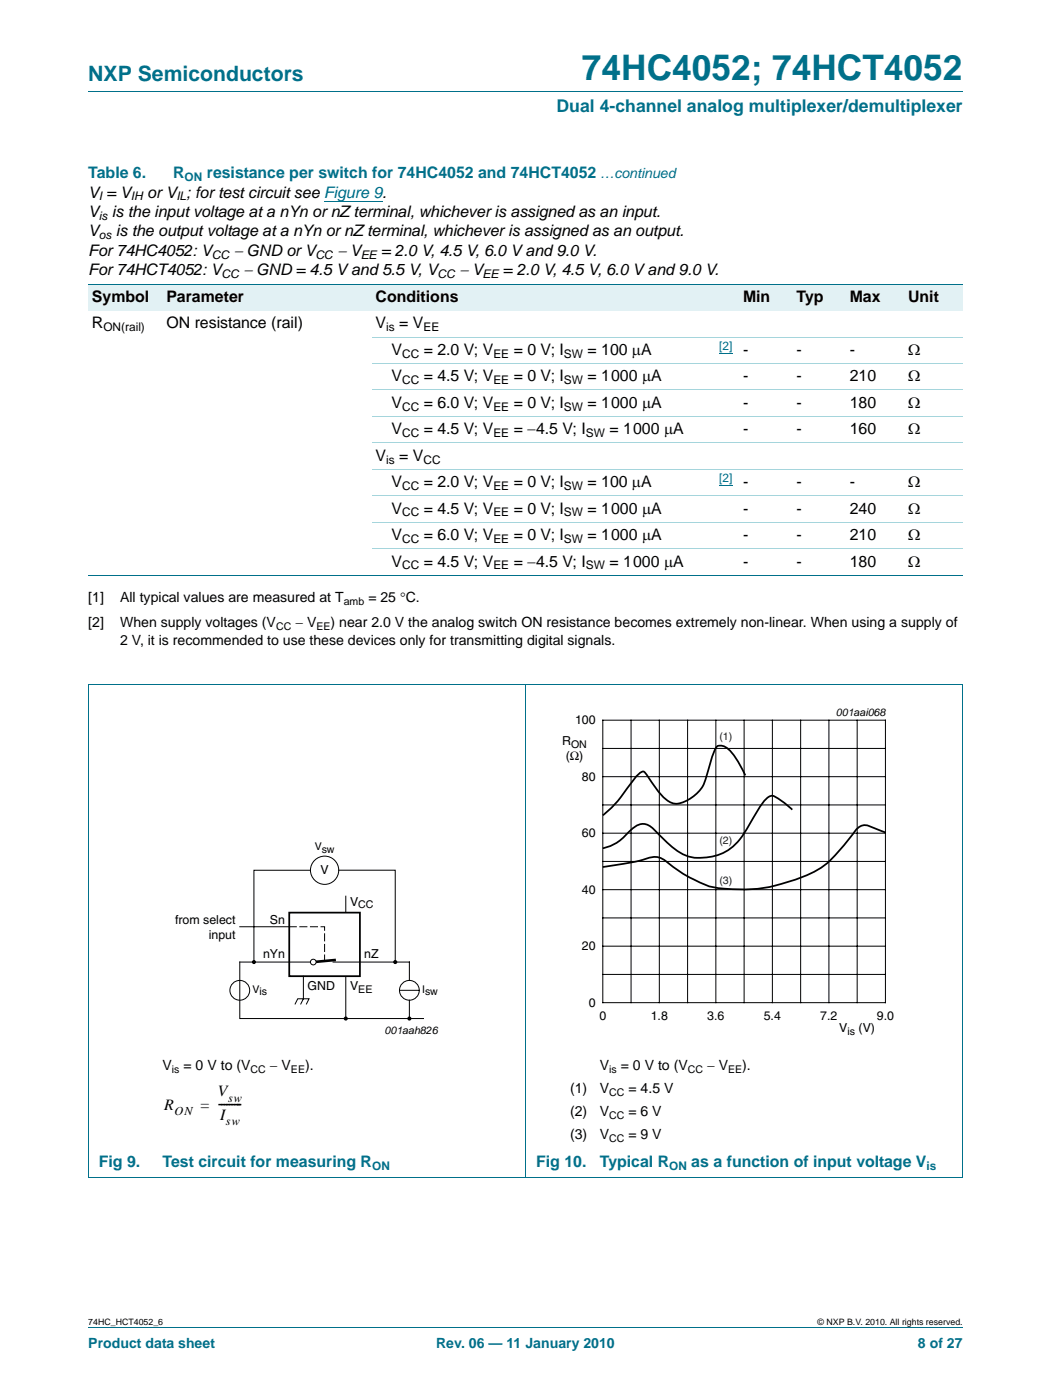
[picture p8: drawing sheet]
<svg xmlns="http://www.w3.org/2000/svg" width="210mm" height="280mm" viewBox="0 0 210 280" stroke-linecap="round" stroke-linejoin="round" font-family="sans-serif">
<defs><g id="words">
<text font-size="7" fill="#00708a" x="116.2" y="16">74HC4052; 74HCT4052</text>
<text font-size="4.2" fill="#00708a" x="17.6" y="16.2">NXP Semiconductors</text>
<text font-size="3.5" fill="#00708a" x="111.1" y="22.4">Dual 4-channel analog multiplexer/demultiplexer</text>
<g font-size="3.4">
<text x="46.6" y="51.1">− GND or V</text>
<text x="67.3" y="51.1">− V</text>
<text x="48.6" y="55">− GND = 4.5 V and 5.5 V, V</text>
<text x="91.7" y="55">− V</text>
</g>
<g font-size="3.2" fill="#00708a">
<text x="17.6" y="35.6">Table 6.</text>
<text x="34.6" y="35.6">R</text>
<text x="41.3" y="35.6">resistance per switch for 74HC4052 and 74HCT4052</text>
<text x="19.7" y="233.2">Fig 9.</text>
<text x="32.5" y="233.2">Test circuit for measuring R</text>
<text x="107.1" y="233.2">Fig 10.</text>
<text x="119.8" y="233.2">Typical R</text>
<text x="138.1" y="233.2">as a function of input voltage V</text>
</g>
<g font-size="3.2">
<text x="17.6" y="39.5">V = V</text>
<text x="29.4" y="39.5">or V ; for test circuit see Figure 9.</text>
<text x="17.6" y="47.2">V</text>
<text x="17.6" y="43.4">V is the input voltage at a nYn or nZ terminal, whichever is assigned as an input.</text>
<text x="23.1" y="47.2">is the output voltage at a nYn or nZ terminal, whichever is assigned as an output.</text>
<text x="17.6" y="51.1">For 74HC4052: V</text>
<text x="76.1" y="51.1">= 2.0 V, 4.5 V, 6.0 V and 9.0 V.</text>
<text x="17.6" y="55">For 74HCT4052: V</text>
<text x="100.5" y="55">= 2.0 V, 4.5 V, 6.0 V and 9.0 V.</text>
<text x="18.4" y="65.6">R</text>
<text x="18.4" y="60.3">Symbol</text>
<text x="33.2" y="65.6">ON resistance (rail)</text>
<text x="33.2" y="60.3">Parameter</text>
<text x="75" y="65.6">V</text>
<text x="75" y="60.3">Conditions</text>
<text x="79.7" y="65.6">= V</text>
<text x="148.4" y="60.3">Min</text>
<text x="159.1" y="60.3">Typ</text>
<text x="169.7" y="60.3">Max</text>
<text x="181.4" y="60.3">Unit</text>
<text x="78.2" y="70.9">V</text>
<text x="84.6" y="70.9">= 2.0 V; V</text>
<text x="102.6" y="70.9">= 0 V; I</text>
<text x="117.3" y="70.9">= 100 μA</text>
<text x="148.4" y="70.9">-</text>
<text x="159.1" y="70.9">-</text>
<text x="169.7" y="70.9">-</text>
<text x="181.4" y="70.9">Ω</text>
<text x="78.2" y="76.2">V</text>
<text x="84.6" y="76.2">= 4.5 V; V</text>
<text x="102.6" y="76.2">= 0 V; I</text>
<text x="117.3" y="76.2">= 1000 μA</text>
<text x="148.4" y="76.2">-</text>
<text x="159.1" y="76.2">-</text>
<text x="169.7" y="76.2">210</text>
<text x="181.4" y="76.2">Ω</text>
<text x="78.2" y="81.5">V</text>
<text x="84.6" y="81.5">= 6.0 V; V</text>
<text x="102.6" y="81.5">= 0 V; I</text>
<text x="117.3" y="81.5">= 1000 μA</text>
<text x="148.4" y="81.5">-</text>
<text x="159.1" y="81.5">-</text>
<text x="169.7" y="81.5">180</text>
<text x="181.4" y="81.5">Ω</text>
<text x="78.2" y="86.8">V</text>
<text x="84.6" y="86.8">= 4.5 V; V</text>
<text x="102.6" y="86.8">= −4.5 V; I</text>
<text x="121.7" y="86.8">= 1000 μA</text>
<text x="148.4" y="86.8">-</text>
<text x="159.1" y="86.8">-</text>
<text x="169.7" y="86.8">160</text>
<text x="181.4" y="86.8">Ω</text>
<text x="75" y="92">V</text>
<text x="79.7" y="92">= V</text>
<text x="78.2" y="97.3">V</text>
<text x="84.6" y="97.3">= 2.0 V; V</text>
<text x="102.6" y="97.3">= 0 V; I</text>
<text x="117.3" y="97.3">= 100 μA</text>
<text x="148.4" y="97.3">-</text>
<text x="159.1" y="97.3">-</text>
<text x="169.7" y="97.3">-</text>
<text x="181.4" y="97.3">Ω</text>
<text x="78.2" y="102.6">V</text>
<text x="78.2" y="107.9">V</text>
<text x="84.6" y="102.6">= 4.5 V; V</text>
<text x="84.6" y="107.9">= 6.0 V; V</text>
<text x="102.6" y="102.6">= 0 V; I</text>
<text x="102.6" y="107.9">= 0 V; I</text>
<text x="117.3" y="102.6">= 1000 μA</text>
<text x="117.3" y="107.9">= 1000 μA</text>
<text x="148.4" y="102.6">-</text>
<text x="148.4" y="107.9">-</text>
<text x="159.1" y="102.6">-</text>
<text x="159.1" y="107.9">-</text>
<text x="169.7" y="102.6">240</text>
<text x="169.7" y="107.9">210</text>
<text x="181.4" y="102.6">Ω</text>
<text x="181.4" y="107.9">Ω</text>
<text x="78.2" y="113.2">V</text>
<text x="84.6" y="113.2">= 4.5 V; V</text>
<text x="102.6" y="113.2">= −4.5 V; I</text>
<text x="121.7" y="113.2">= 1000 μA</text>
<text x="148.4" y="113.2">-</text>
<text x="159.1" y="113.2">-</text>
<text x="169.7" y="113.2">180</text>
<text x="181.4" y="113.2">Ω</text>
<text x="32.8" y="221.8">R</text>
<text x="40.1" y="221.8">= --------</text>
<text x="43.5" y="219.1">V</text>
<text x="43.9" y="223.8">I</text>
</g>
<g font-size="2.8" fill="#00708a">
<text x="119.9" y="35.6">…continued</text>
<text x="17.6" y="269.3">Product data sheet</text>
<text x="87.1" y="269.3">Rev. 06 — 11 January 2010</text>
<text x="183.3" y="269.3">8 of 27</text>
</g>
<g font-size="2.8">
<text x="17.6" y="120.4">[1]</text>
<text x="17.6" y="125.3">[2]</text>
<text x="24" y="125.3">When supply voltages (V</text>
<text x="24" y="120.4">All typical values are measured at T</text>
<text x="59" y="125.3">− V</text>
<text x="66" y="125.3">) near 2.0 V the analog switch ON resistance becomes extremely non-linear. When using a supply of</text>
<text x="73.6" y="120.4">= 25 °C.</text>
<text x="24" y="128.9">2 V, it is recommended to use these devices only for transmitting digital signals.</text>
<text x="32.4" y="213.9">V</text>
<text x="36.6" y="213.9">= 0 V to (V</text>
<text x="53.9" y="213.9">− V</text>
<text x="60.9" y="213.9">).</text>
<text x="119.8" y="213.9">V</text>
<text x="124" y="213.9">= 0 V to (V</text>
<text x="141.2" y="213.9">− V</text>
<text x="148.3" y="213.9">).</text>
<text x="113.9" y="218.5">(1)</text>
<text x="119.8" y="218.5">V</text>
<text x="125.5" y="218.5">= 4.5 V</text>
<text x="113.9" y="223">(2)</text>
<text x="113.9" y="227.6">(3)</text>
<text x="119.8" y="223">V</text>
<text x="119.8" y="227.6">V</text>
<text x="125.5" y="223">= 6 V</text>
<text x="125.5" y="227.6">= 9 V</text>
</g>
<g font-size="2.5">
<text x="112.3" y="148.9">R</text>
<text x="114.9" y="144.8">100</text>
<text x="113" y="151.9">(Ω)</text>
<text x="116.2" y="156">80</text>
<text x="116.2" y="167.3">60</text>
<text x="64" y="174.7">V</text>
<text x="116.2" y="178.6">40</text>
<text x="35" y="184.6">from select</text>
<text x="53.9" y="184.6">Sn</text>
<text x="69.9" y="181">V</text>
<text x="41.7" y="187.6">input</text>
<text x="52.5" y="191.4">nYn</text>
<text x="72.7" y="191.4">nZ</text>
<text x="116.2" y="189.9">20</text>
<text x="61.4" y="197.9">GND</text>
<text x="69.9" y="197.9">V</text>
<text x="117.6" y="201.2">0</text>
<text x="119.7" y="203.7">0</text>
<text x="130" y="203.7">1.8</text>
<text x="141.3" y="203.7">3.6</text>
<text x="152.5" y="203.7">5.4</text>
<text x="163.8" y="203.7">7.2</text>
<text x="175.1" y="203.7">9.0</text>
<text x="167.6" y="206.3">V</text>
<text x="171.5" y="206.3">(V)</text>
<text x="45.6" y="220.1">sw</text>
<text x="34.9" y="222.8">ON</text>
<text x="45.1" y="224.8">sw</text>
</g>
<g font-size="2.4">
<text x="19.7" y="40.1">I</text>
<text x="26.1" y="40.1">IH</text>
<text x="35.2" y="40.1">IL</text>
<text x="19.7" y="43.9">is</text>
<text x="19.7" y="47.8">os</text>
<text x="42.3" y="51.7">CC</text>
<text x="63" y="51.7">CC</text>
<text x="72.1" y="51.7">EE</text>
<text x="44.2" y="55.6">CC</text>
<text x="87.4" y="55.6">CC</text>
<text x="96.4" y="55.6">EE</text>
<text x="20.6" y="66.2">ON(rail)</text>
<text x="77.1" y="66.2">is</text>
<text x="80.3" y="71.5">CC</text>
<text x="84.6" y="66.2">EE</text>
<text x="98.5" y="71.5">EE</text>
<text x="112.6" y="71.5">SW</text>
<text x="80.3" y="76.7">CC</text>
<text x="98.5" y="76.7">EE</text>
<text x="112.6" y="76.7">SW</text>
<text x="80.3" y="82">CC</text>
<text x="98.5" y="82">EE</text>
<text x="112.6" y="82">SW</text>
<text x="80.3" y="87.3">CC</text>
<text x="98.5" y="87.3">EE</text>
<text x="117" y="87.3">SW</text>
<text x="77.1" y="92.6">is</text>
<text x="84.6" y="92.6">CC</text>
<text x="80.3" y="97.9">CC</text>
<text x="98.5" y="97.9">EE</text>
<text x="112.6" y="97.9">SW</text>
<text x="80.3" y="103.2">CC</text>
<text x="98.5" y="103.2">EE</text>
<text x="112.6" y="103.2">SW</text>
<text x="80.3" y="108.5">CC</text>
<text x="80.3" y="113.8">CC</text>
<text x="98.5" y="108.5">EE</text>
<text x="98.5" y="113.8">EE</text>
<text x="112.6" y="108.5">SW</text>
<text x="117" y="113.8">SW</text>
</g>
<g font-size="2.4" fill="#00708a">
<text x="36.9" y="36.2">ON</text>
<text x="74.3" y="233.7">ON</text>
<text x="133.6" y="233.7">ON</text>
<text x="185" y="233.7">is</text>
</g>
<g font-size="2.4" fill="#00f">
<text x="143.6" y="69.9">[2]</text>
<text x="143.6" y="96.4">[2]</text>
</g>
<g font-size="2.1">
<text x="55.1" y="125.8">CC</text>
<text x="63.2" y="125.8">EE</text>
<text x="68.7" y="120.9">amb</text>
<text x="166.9" y="143.1">001aai068</text>
<text x="114" y="149.4">ON</text>
<text x="62.9" y="169.9">Vsw</text>
<text x="71.6" y="181.4">CC</text>
<text x="50.4" y="198.5">Vis</text>
<text x="71.6" y="198.4">EE</text>
<text x="84.3" y="198.5">Isw</text>
<text x="76.8" y="206.6">001aah826</text>
<text x="169.3" y="206.8">is</text>
<text x="34.3" y="214.4">is</text>
<text x="50.1" y="214.4">CC</text>
<text x="58.1" y="214.4">EE</text>
<text x="121.6" y="214.4">is</text>
<text x="137.4" y="214.4">CC</text>
<text x="145.4" y="214.4">EE</text>
<text x="121.6" y="219">CC</text>
<text x="121.6" y="223.6">CC</text>
<text x="121.6" y="228.2">CC</text>
</g>
<g font-size="2.1" fill="#231f20">
<text x="143.7" y="147.8">(1)</text>
<text x="143.7" y="168.6">(2)</text>
<text x="143.7" y="176.6">(3)</text>
</g>
<g font-size="1.8">
<text x="17.6" y="264.7">74HC_HCT4052_6</text>
<text x="163.3" y="264.7">© NXP B.V. 2010. All rights reserved.</text>
</g>
</g></defs>
<path d="M17.6 18.3h174.7M17.6 265.3h174.7" fill="none" stroke="#00708a" stroke-width=".2"/>
<path d="M64.7 40.2h11.6M143.6 70.6h2.7M143.6 97.1h2.7" fill="none" stroke="#00f" stroke-width=".2"/>
<g fill="#e2f1f4">
<path d="M17.6 56.8h14.9v5.3h-14.9z"/>
<path d="M32.5 56.8h41.8v5.3h-41.8z"/>
<path d="M74.3 56.8h66.6v5.3h-66.6z"/>
<path d="M140.9 56.8h17.4v5.3h-17.4z"/>
<path d="M158.3 56.8h10.7v5.3h-10.7z"/>
<path d="M169 56.8h11.6v5.3h-11.6z"/>
<path d="M180.6 56.8h11.7v5.3h-11.7z"/>
</g>
<path d="M17.6 56.8h174.7M17.6 115h174.7M17.6 136.9h174.7M17.6 136.9v98.3M104.9 136.8v98.5M192.3 136.9v98.3M17.6 235.3h174.7" fill="none" stroke="#00708a" stroke-width=".2"/>
<path d="M74.3 67.3h118M74.3 72.6h118M74.3 77.9h118M74.3 83.2h118M74.3 88.5h118M74.3 93.8h118M74.3 99.1h118M74.3 104.4h118M74.3 109.7h118" fill="none" stroke="#a5d5dc" stroke-width=".2"/>
<path d="M67.1 191.8l-4.5 .4" fill="none" stroke="#000" stroke-width=".53"/>
<circle cx="62.6" cy="192.2" r=".56" fill="#fff" stroke="#000" stroke-width=".2"/>
<g fill="none" stroke="#000" stroke-width=".2">
<path d="M120.4 143.9h56.4v56.5h-56.4zM120.4 149.6h56.4M120.4 155.2h56.4M126 143.9v56.5M131.7 143.9v56.5M137.3 143.9v56.5M143 143.9v56.5M148.6 143.9v56.5M154.3 143.9v56.5M159.9 143.9v56.5M165.5 143.9v56.5M171.2 143.9v56.5"/>
<path d="M62 173.9h-11.3v18.3M67.6 173.9h11.3v18.3M69.1 179v3.4M120.4 160.8h56.4M120.4 172.1h56.4M120.4 166.5h56.4M120.4 177.8h56.4M47.9 185.2h9.9M60.6 195.1v4.5l-.6 1.1M62 192.2h-14.1v11.3h36.7M66.5 192.2h15.3v3.7M69.1 195.1v8.4"/>
<path d="M79.8 197.9h3.9M81.8 199.9v3.6M120.4 183.4h56.4M120.4 194.7h56.4M120.4 189.1h56.4M58.9 200.7l.6-1.1h2.2l-.5 1.1"/>
<circle cx="64.8" cy="173.9" r="2.81"/>
<circle cx="47.9" cy="197.9" r="1.98"/>
<circle cx="81.8" cy="197.9" r="1.98"/>
</g>
<g fill="#000" stroke="#000" stroke-width=".25">
<circle cx="50.7" cy="192.2" r=".28"/>
<circle cx="78.9" cy="192.2" r=".28"/>
<circle cx="69.1" cy="203.5" r=".28"/>
<circle cx="81.8" cy="203.5" r=".28"/>
</g>
<path d="M148.9 154.9a13.4 13.4 0 0 0-3.9-5.6 1.39 1.39 0 0 0-2.2 .5l-1.6 4.9a7.4 7.4 0 0 1-5.9 5.9 4.1 4.1 0 0 1-3.2-1.7l-3.3-4.6a1.13 1.13 0 0 0-1.5 .7l-1.1 1.2a26 26 0 0 1-5.8 6.7M158.2 161.8l-1.3-1.2a7.8 7.8 0 0 0-2.8-1.6 4.6 4.6 0 0 0-2.4 2.4l-2 3.3a11.7 11.7 0 0 1-5.8 6 9.1 9.1 0 0 1-9.5-1.3l-2.3-2.1a8.9 8.9 0 0 0-3.2-2.6 3.6 3.6 0 0 0-3.4 1.6 8.6 8.6 0 0 1-5.1 3.2M176.8 166.3l-1.6-.6a4.7 4.7 0 0 0-3-.7 8.1 8.1 0 0 0-2.7 2.7l-.5 .7a18.7 18.7 0 0 1-8.1 6.6 31.6 31.6 0 0 1-17.4 2.5 17.1 17.1 0 0 1-6.4-2.5l-3.4-2.3a4.2 4.2 0 0 0-5.3-.9l-2.3 .5-5.7 .9M57.8 182.4h14.1v12.7h-14.1z" fill="none" stroke="#000" stroke-width=".35"/>
<path d="M57.8 185.2h7v6.8" fill="none" stroke="#000" stroke-width=".2" stroke-dasharray="1.4 .7"/>
<path d="M107.7 141.1h81.8v66.3h-81.8z" fill="none" stroke="#fff" stroke-width=".2"/>
<use href="#words"/>
</svg>
